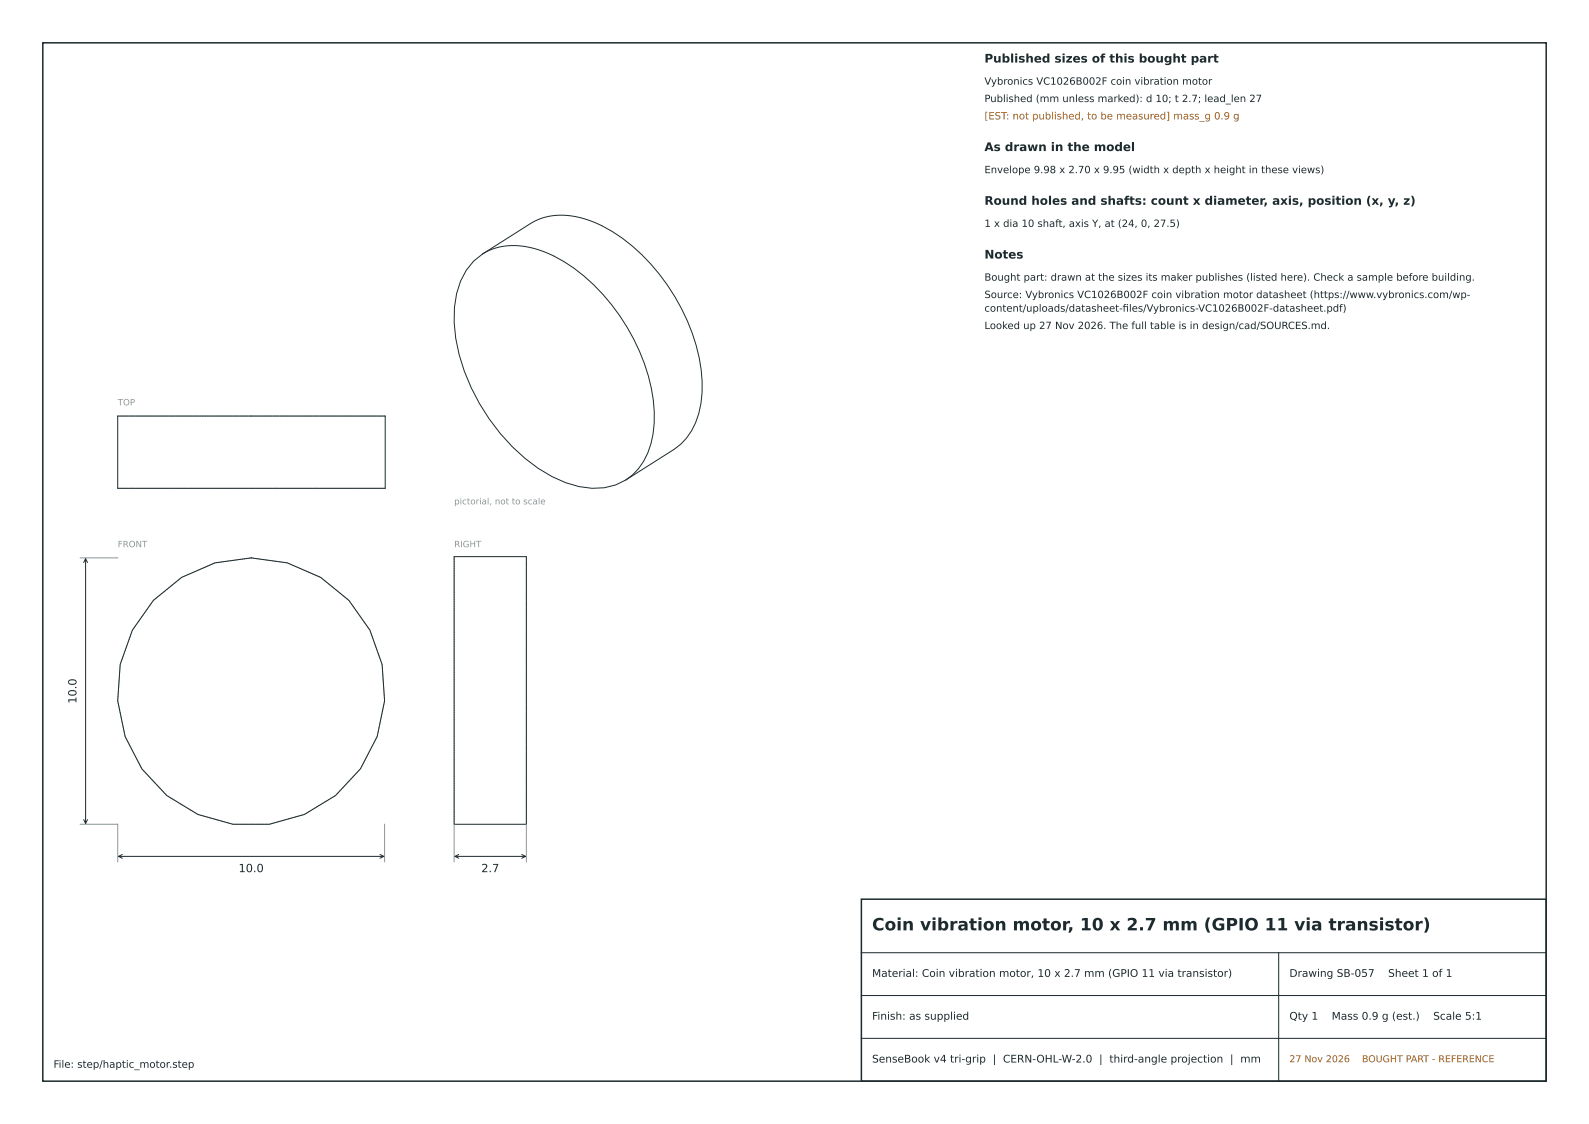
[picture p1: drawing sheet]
<svg xmlns="http://www.w3.org/2000/svg" width="297mm" height="210mm" viewBox="0 0 297 210" stroke-linecap="round" stroke-linejoin="round" font-family="sans-serif">
<defs><g id="words">
<text font-size="3.2" fill="#1d2a2e" x="163" y="173.8">Coin vibration motor, 10 x 2.7 mm (GPIO 11 via transistor)</text>
<g font-size="2.2" fill="#1d2a2e">
<text x="184" y="11.7">Published sizes of this bought part</text>
<text x="184" y="28.2">As drawn in the model</text>
<text x="184" y="38.3">Round holes and shafts: count x diameter, axis, position (x, y, z)</text>
<text x="184" y="48.3">Notes</text>
</g>
<g font-size="2.1" fill="#1d2a2e">
<text x="14.3" y="131.5" transform="rotate(-90 14.3 131.5)">10.0</text>
<text x="44.6" y="162.9">10.0</text>
<text x="90" y="162.9">2.7</text>
</g>
<g font-size="2" fill="#1d2a2e">
<text x="163" y="182.5">Material: Coin vibration motor, 10 x 2.7 mm (GPIO 11 via transistor)</text>
<text x="241" y="182.5">Drawing SB-057</text>
<text x="259.5" y="182.5">Sheet 1 of 1</text>
<text x="163" y="190.5">Finish: as supplied</text>
<text x="241" y="190.5">Qty 1</text>
<text x="248.9" y="190.5">Mass 0.9 g (est.)</text>
<text x="267.9" y="190.5">Scale 5:1</text>
<text x="163" y="198.5">SenseBook v4 tri-grip | CERN-OHL-W-2.0 | third-angle projection | mm</text>
</g>
<g font-size="1.9" fill="#1d2a2e">
<text x="184" y="15.8">Vybronics VC1026B002F coin vibration motor</text>
<text x="184" y="19.1">Published (mm unless marked): d 10; t 2.7; lead_len 27</text>
<text x="184" y="32.4">Envelope 9.98 x 2.70 x 9.95 (width x depth x height in these views)</text>
<text x="184" y="42.4">1 x dia 10 shaft, axis Y, at (24, 0, 27.5)</text>
<text x="184" y="52.4">Bought part: drawn at the sizes its maker publishes (listed here). Check a sample before building.</text>
<text x="184" y="55.7">Source: Vybronics VC1026B002F coin vibration motor datasheet (https://www.vybronics.com/wp-</text>
<text x="184" y="58.2">content/uploads/datasheet-fles/Vybronics-VC1026B002F-datasheet.pdf)</text>
<text x="209.8" y="58.2">i</text>
<text x="184" y="61.5">Looked up 27 Nov 2026. The full table is in design/cad/SOURCES.md.</text>
<text x="10" y="199.5">File: step/haptic_motor.step</text>
</g>
<text font-size="1.9" fill="#b0600f" x="184" y="22.3">[EST: not published, to be measured] mass_g 0.9 g</text>
<g font-size="1.8" fill="#b0600f">
<text x="241" y="198.5">27 Nov 2026</text>
<text x="254.6" y="198.5">BOUGHT PART - REFERENCE</text>
</g>
<g font-size="1.6" fill="#8a979b">
<text x="22" y="75.7">TOP</text>
<text x="84.9" y="94.2">pictorial, not to scale</text>
<text x="22" y="102.2">FRONT</text>
<text x="84.9" y="102.2">RIGHT</text>
</g>
</g></defs>
<path d="M8 8h281v194h-281zM161 168h128v34h-128z" fill="none" stroke="#1d2a2e" stroke-width=".28"/>
<path d="M72 77.7h-50M72 91.2h-50M46.9 104.2l6.8 1 6.2 2.7 5.3 4.3 3.9 5.5 2.3 6.4 .5 6.8-1.4 6.7-3.1 6-4.7 5-5.8 3.6-6.6 1.8h-6.8l-6.5-1.8-5.8-3.6-4.7-5-3.1-6-1.4-6.7 .5-6.8 2.2-6.4 4-5.5 5.3-4.3 6.2-2.7 6.7-1M84.9 154v-50M98.4 154v-50" fill="none" stroke="#8a979b" stroke-width=".19" stroke-dasharray=".3 .2" stroke-linecap="butt"/>
<g fill="none" stroke="#1d2a2e" stroke-width=".19">
<path d="M90.2 47.5a12.6 12.6 0 0 1 11.4-.5 31.2 31.2 0 0 1 14.2 12 35.2 35.2 0 0 1 6.5 18 15.7 15.7 0 0 1-2.9 10.6l-1.2 1.1-1.2 1M90.2 47.5a11.5 11.5 0 0 0-4.9 7.3 28 28 0 0 0 2.7 17.6 36.8 36.8 0 0 0 15.2 16.6 16.5 16.5 0 0 0 9.7 2.1l2.2-.5 1.9-.9M90.2 47.5l8.9-5.7a12.6 12.6 0 0 1 11.5-.5 31.2 31.2 0 0 1 14.2 12 35.2 35.2 0 0 1 6.4 18 15.7 15.7 0 0 1-2.9 10.6l-1.1 1.1-1.3 1-8.9 5.7M22 77.7h50v13.5h-50zM15.6 105.1l.4-.7 .4 .7M16 104.4v49.4M84.9 104h13.5v50h-13.5zM15.6 153.1l.4 .7 .4-.7M22.2 160h49.5M22.9 159.6l-.7 .4 .7 .4M71 159.6l.7 .4-.7 .4M85 160h13.2"/>
<path d="M85.7 159.6l-.7 .4 .7 .4M97.5 159.6l.7 .4-.7 .4M161 178h128M239 178v24M161 194h128M161 186h128"/>
<circle cx="46.9" cy="129.2" r="25"/>
</g>
<path d="M15 104.2h7M15 154h7v7M71.9 154v7M84.9 154v7M98.4 154v7" fill="none" stroke="#8a979b" stroke-width=".19"/>
<use href="#words"/>
</svg>
